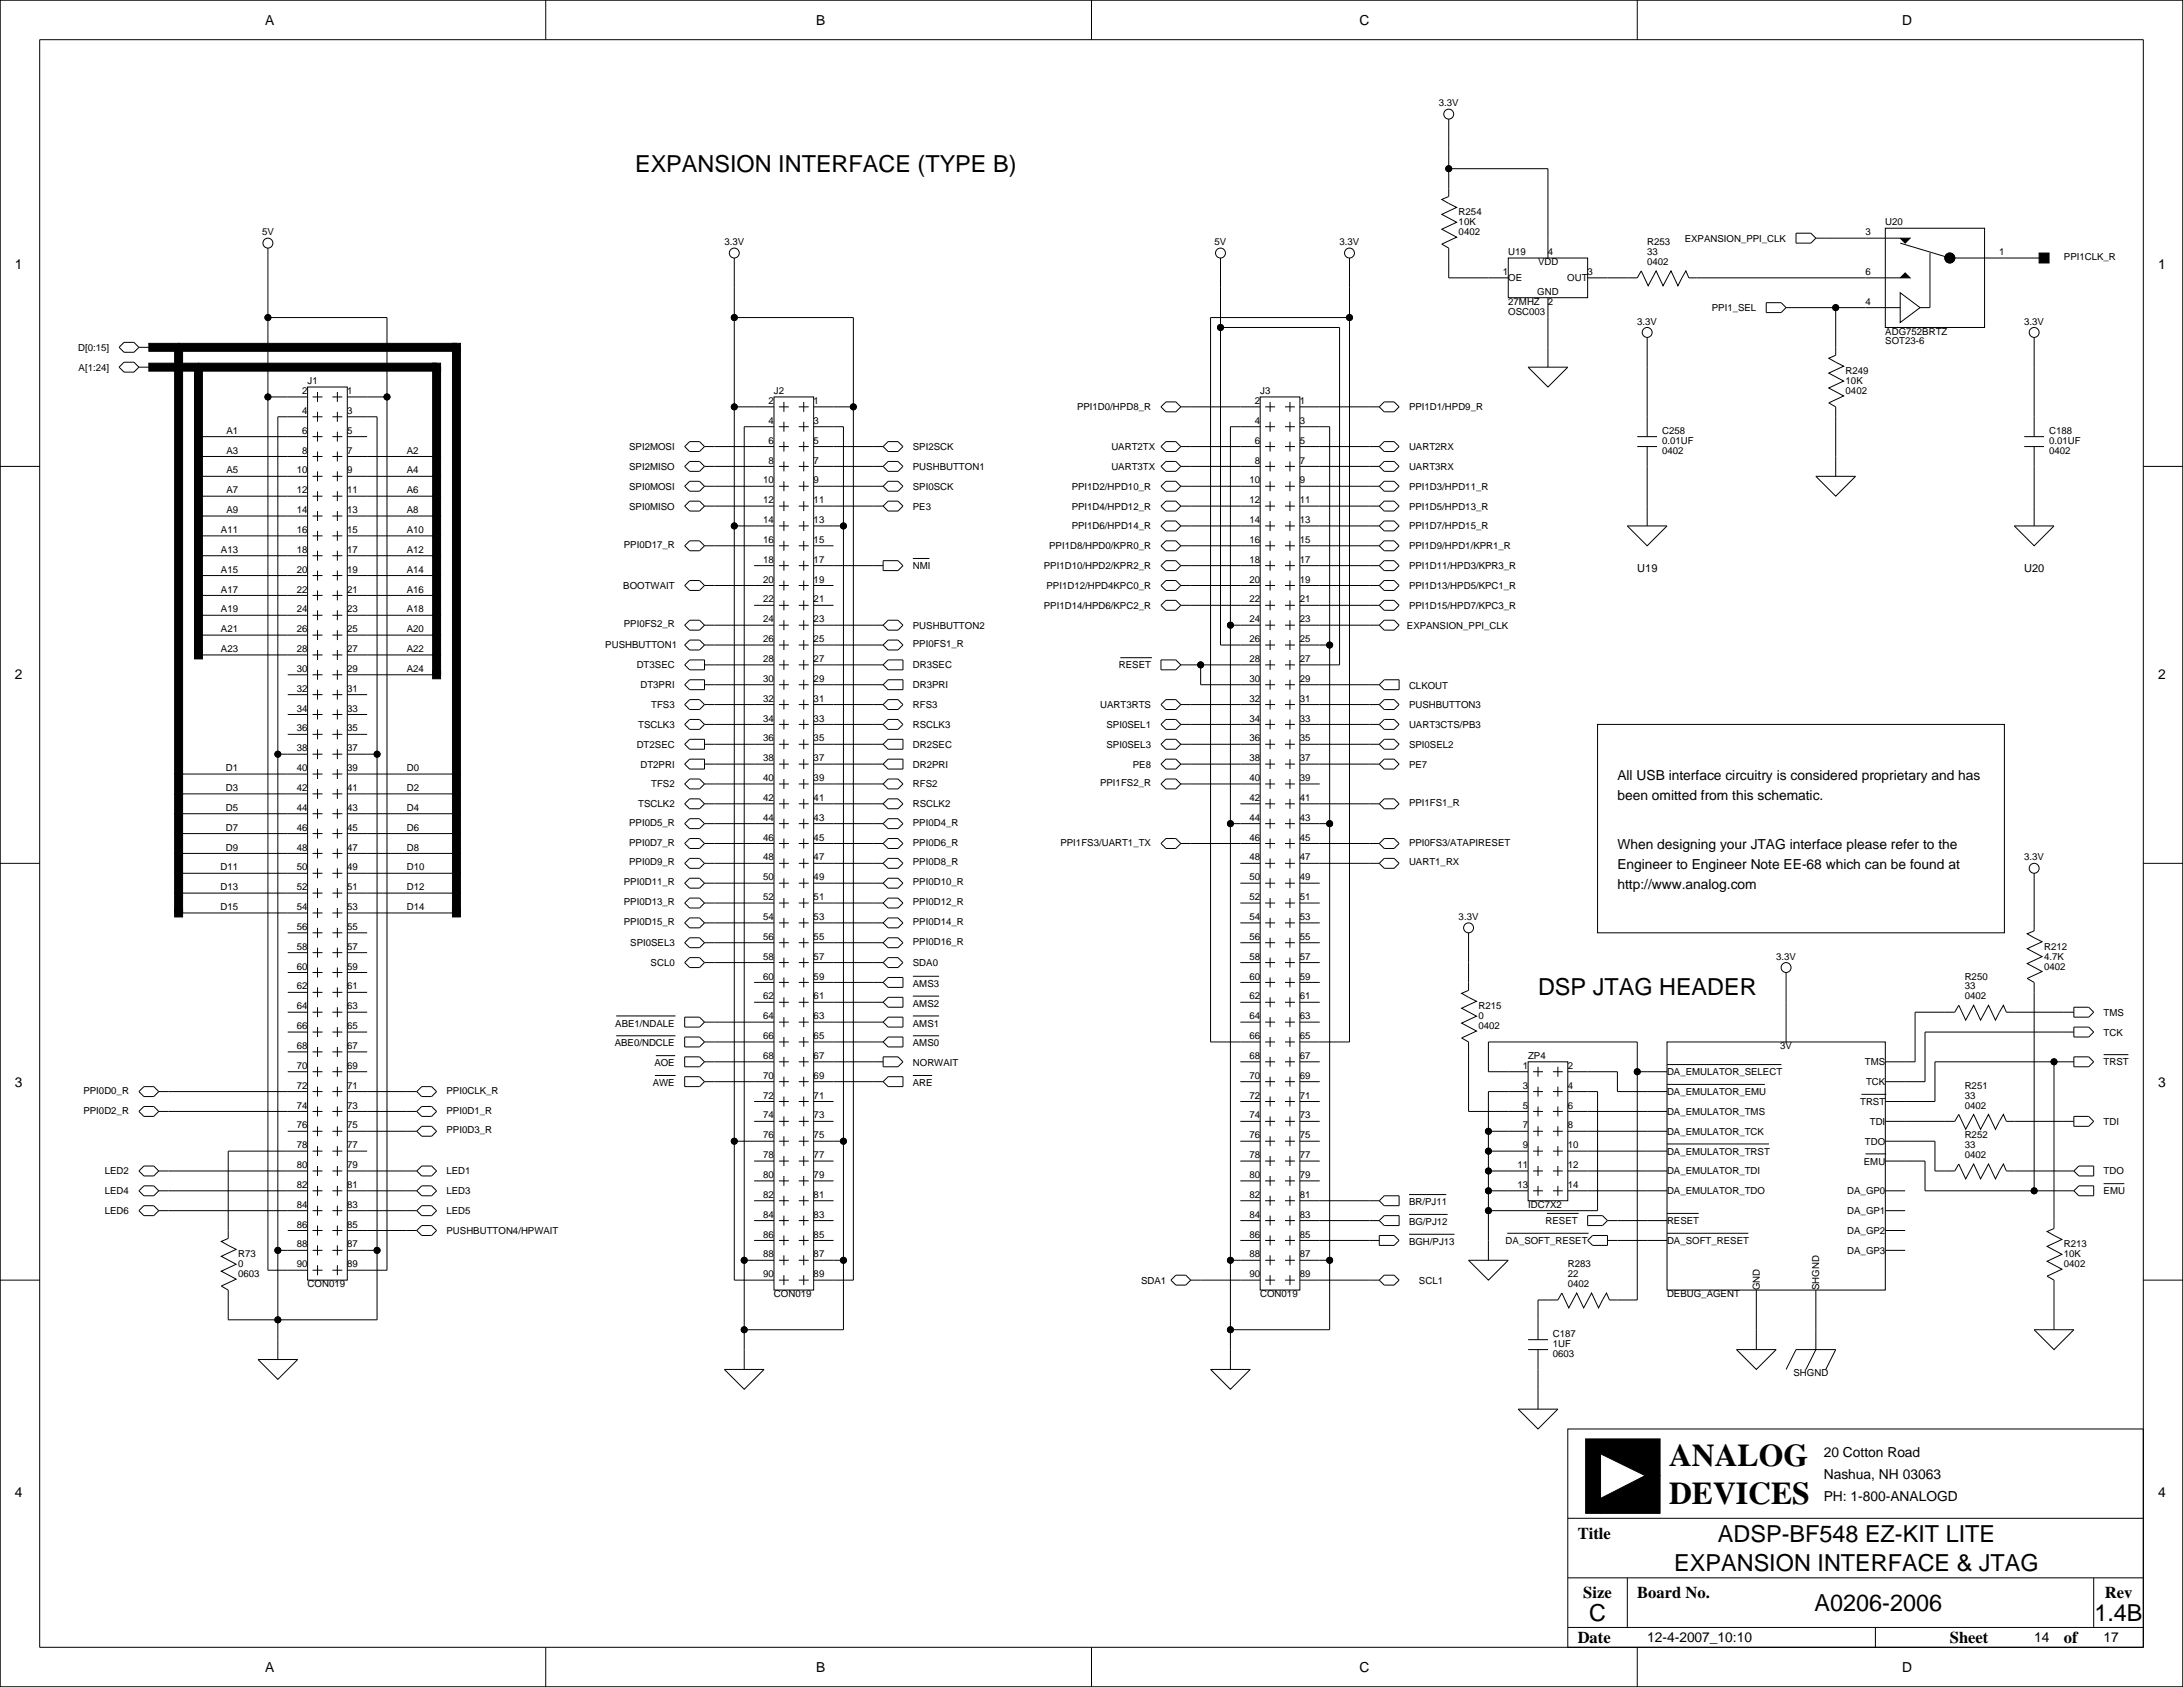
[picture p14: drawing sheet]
<svg xmlns="http://www.w3.org/2000/svg" width="559mm" height="432mm" viewBox="0 0 559 432" stroke-linecap="round" stroke-linejoin="round" font-family="sans-serif">
<defs><g id="words">
<g font-size="8.1">
<text x="427.2" y="375.3">ANALOG</text>
<text x="427.2" y="385">DEVICES</text>
</g>
<g font-size="6">
<text x="162.6" y="43.9">EXPANSION INTERFACE (TYPE B)</text>
<text x="393.7" y="254.8">DSP JTAG HEADER</text>
<text x="439.7" y="394.6">ADSP-BF548 EZ-KIT LITE</text>
<text x="428.6" y="402.2">EXPANSION INTERFACE &amp; JTAG</text>
<text x="464.5" y="412.4">A0206-2006</text>
<text x="406.8" y="414.9">C</text>
<text x="536.1" y="414.9">1.4B</text>
</g>
<g font-size="4.2">
<text x="403.9" y="393.9">Title</text>
<text x="405.3" y="409.1">Size</text>
<text x="419.1" y="409.1">Board No.</text>
<text x="538.8" y="409.1">Rev</text>
<text x="403.9" y="420.5">Date</text>
<text x="499.1" y="420.5">Sheet</text>
<text x="528.3" y="420.5">of</text>
</g>
<g font-size="3.5">
<text x="67.9" y="6.3">A</text>
<text x="208.9" y="6.3">B</text>
<text x="348" y="6.3">C</text>
<text x="486.9" y="6.3">D</text>
<text x="3.8" y="68.8">1</text>
<text x="552.5" y="68.8">1</text>
<text x="3.8" y="173.7">2</text>
<text x="552.5" y="173.7">2</text>
<text x="414" y="199.6">All USB interface circuitry is considered proprietary and has</text>
<text x="414" y="204.7">been omitted from this schematic.</text>
<text x="414" y="217.4">When designing your JTAG interface please refer to the</text>
<text x="414" y="222.5">Engineer to Engineer Note EE-68 which can be found at</text>
<text x="414" y="227.5">http://www.analog.com</text>
<text x="3.8" y="278.3">3</text>
<text x="552.5" y="278.3">3</text>
<text x="466.9" y="372.8">20 Cotton Road</text>
<text x="3.8" y="383.3">4</text>
<text x="466.9" y="378.7">Nashua, NH 03063</text>
<text x="552.5" y="383.3">4</text>
<text x="466.9" y="384.3">PH: 1-800-ANALOGD</text>
<text x="421.6" y="420.4">12-4-2007_10:10</text>
<text x="520.7" y="420.4">14</text>
<text x="538.5" y="420.4">17</text>
<text x="67.9" y="428">A</text>
<text x="208.9" y="428">B</text>
<text x="348" y="428">C</text>
<text x="486.9" y="428">D</text>
</g>
<g font-size="2.8">
<text x="419.1" y="146.5">U19</text>
<text x="518.2" y="146.5">U20</text>
</g>
<g font-size="2.5">
<text x="368.3" y="27.2">3.3V</text>
<text x="373.4" y="57.7">10K</text>
<text x="373.4" y="55.1">R254</text>
<text x="482.6" y="57.7">U20</text>
<text x="67.1" y="60.2">5V</text>
<text x="185.4" y="62.8">3.3V</text>
<text x="310.9" y="62.8">5V</text>
<text x="342.9" y="62.8">3.3V</text>
<text x="373.4" y="60.2">0402</text>
<text x="386.1" y="65.3">U19</text>
<text x="396.2" y="65.3">4</text>
<text x="421.6" y="65.3">33</text>
<text x="421.6" y="62.8">R253</text>
<text x="431.3" y="61.8">EXPANSION_PPI_CLK</text>
<text x="477.5" y="60.2">3</text>
<text x="511.7" y="65.3">1</text>
<text x="384.7" y="70.4">1</text>
<text x="393.7" y="67.8">VDD</text>
<text x="406.4" y="70.4">3</text>
<text x="421.6" y="67.8">0402</text>
<text x="477.5" y="70.4">6</text>
<text x="528.3" y="66.6">PPI1CLK_R</text>
<text x="386.1" y="72">OE</text>
<text x="393.5" y="75.5">GND</text>
<text x="396.2" y="78">2</text>
<text x="401.2" y="72">OUT</text>
<text x="386.1" y="78">27MHZ</text>
<text x="386.1" y="80.5">OSC003</text>
<text x="419.1" y="83.1">3.3V</text>
<text x="438.2" y="79.6">PPI1_SEL</text>
<text x="477.5" y="78">4</text>
<text x="518.2" y="83.1">3.3V</text>
<text x="20" y="89.8">D[0:15]</text>
<text x="482.6" y="85.6">ADG752BRTZ</text>
<text x="482.6" y="88.2">SOT23-6</text>
<text x="20.1" y="94.9">A[1:24]</text>
<text x="472.4" y="95.8">R249</text>
<text x="77.4" y="100.9">2</text>
<text x="78.7" y="98.3">J1</text>
<text x="88.9" y="100.9">1</text>
<text x="198.1" y="100.9">J2</text>
<text x="322.6" y="100.9">J3</text>
<text x="472.4" y="98.3">10K</text>
<text x="472.4" y="100.9">0402</text>
<text x="77.4" y="105.9">4</text>
<text x="88.9" y="105.9">3</text>
<text x="196.7" y="103.4">2</text>
<text x="208.3" y="103.4">1</text>
<text x="275.7" y="105">PPI1D0/HPD8_R</text>
<text x="321.2" y="103.4">2</text>
<text x="332.7" y="103.4">1</text>
<text x="360.7" y="105">PPI1D1/HPD9_R</text>
<text x="57.9" y="111">A1</text>
<text x="77.4" y="111">6</text>
<text x="88.9" y="111">5</text>
<text x="196.7" y="108.5">4</text>
<text x="196.7" y="113.6">6</text>
<text x="208.3" y="108.5">3</text>
<text x="208.3" y="113.6">5</text>
<text x="321.2" y="108.5">4</text>
<text x="321.2" y="113.6">6</text>
<text x="332.7" y="108.5">3</text>
<text x="332.7" y="113.6">5</text>
<text x="425.4" y="113.5">0.01UF</text>
<text x="425.4" y="111">C258</text>
<text x="524.5" y="111">C188</text>
<text x="524.5" y="113.5">0.01UF</text>
<text x="57.9" y="116.1">A3</text>
<text x="77.4" y="116.1">8</text>
<text x="88.9" y="116.1">7</text>
<text x="104.1" y="116.1">A2</text>
<text x="161.1" y="115.2">SPI2MOSI</text>
<text x="196.7" y="118.6">8</text>
<text x="208.3" y="118.6">7</text>
<text x="233.7" y="115.2">SPI2SCK</text>
<text x="284.5" y="115.2">UART2TX</text>
<text x="321.2" y="118.6">8</text>
<text x="332.7" y="118.6">7</text>
<text x="360.7" y="115.2">UART2RX</text>
<text x="425.4" y="116.1">0402</text>
<text x="524.5" y="116.1">0402</text>
<text x="57.9" y="121.2">A5</text>
<text x="76" y="121.2">10</text>
<text x="88.9" y="121.2">9</text>
<text x="104.1" y="121.2">A4</text>
<text x="161.1" y="120.3">SPI2MISO</text>
<text x="161.1" y="125.3">SPI0MOSI</text>
<text x="195.4" y="123.7">10</text>
<text x="208.3" y="123.7">9</text>
<text x="233.7" y="125.3">SPI0SCK</text>
<text x="233.7" y="120.3">PUSHBUTTON1</text>
<text x="274.3" y="125.3">PPI1D2/HPD10_R</text>
<text x="284.5" y="120.3">UART3TX</text>
<text x="319.8" y="123.7">10</text>
<text x="332.7" y="123.7">9</text>
<text x="360.7" y="120.3">UART3RX</text>
<text x="360.7" y="125.3">PPI1D3/HPD11_R</text>
<text x="57.9" y="126.3">A7</text>
<text x="57.9" y="131.3">A9</text>
<text x="76" y="126.3">12</text>
<text x="76" y="131.3">14</text>
<text x="88.9" y="126.3">11</text>
<text x="88.9" y="131.3">13</text>
<text x="104.1" y="131.3">A8</text>
<text x="104.1" y="126.3">A6</text>
<text x="161.1" y="130.4">SPI0MISO</text>
<text x="195.4" y="128.8">12</text>
<text x="208.3" y="128.8">11</text>
<text x="233.7" y="130.4">PE3</text>
<text x="274.3" y="130.4">PPI1D4/HPD12_R</text>
<text x="319.8" y="128.8">12</text>
<text x="332.7" y="128.8">11</text>
<text x="360.7" y="130.4">PPI1D5/HPD13_R</text>
<text x="56.6" y="136.4">A11</text>
<text x="76" y="136.4">16</text>
<text x="88.9" y="136.4">15</text>
<text x="104.1" y="136.4">A10</text>
<text x="195.4" y="133.9">14</text>
<text x="208.3" y="133.9">13</text>
<text x="274.3" y="135.5">PPI1D6/HPD14_R</text>
<text x="319.8" y="133.9">14</text>
<text x="332.7" y="133.9">13</text>
<text x="360.7" y="135.5">PPI1D7/HPD15_R</text>
<text x="56.6" y="141.5">A13</text>
<text x="76" y="141.5">18</text>
<text x="88.9" y="141.5">17</text>
<text x="104.1" y="141.5">A12</text>
<text x="159.7" y="140.2">PPI0D17_R</text>
<text x="195.4" y="139">16</text>
<text x="208.3" y="139">15</text>
<text x="268.6" y="140.6">PPI1D8/HPD0/KPR0_R</text>
<text x="319.8" y="139">16</text>
<text x="332.7" y="139">15</text>
<text x="360.7" y="140.6">PPI1D9/HPD1/KPR1_R</text>
<text x="56.6" y="146.6">A15</text>
<text x="76" y="146.6">20</text>
<text x="88.9" y="146.6">19</text>
<text x="104.1" y="146.6">A14</text>
<text x="195.4" y="144">18</text>
<text x="195.4" y="149.1">20</text>
<text x="208.3" y="144">17</text>
<text x="208.3" y="149.1">19</text>
<text x="233.7" y="145.7">NMI</text>
<text x="267.2" y="145.7">PPI1D10/HPD2/KPR2_R</text>
<text x="319.8" y="144">18</text>
<text x="319.8" y="149.1">20</text>
<text x="332.7" y="144">17</text>
<text x="332.7" y="149.1">19</text>
<text x="360.7" y="145.7">PPI1D11/HPD3/KPR3_R</text>
<text x="56.6" y="151.7">A17</text>
<text x="76" y="151.7">22</text>
<text x="88.9" y="151.7">21</text>
<text x="104.1" y="151.7">A16</text>
<text x="159.5" y="150.7">BOOTWAIT</text>
<text x="195.4" y="154.2">22</text>
<text x="208.3" y="154.2">21</text>
<text x="267.2" y="155.8">PPI1D14/HPD6/KPC2_R</text>
<text x="267.9" y="150.7">PPI1D12/HPD4KPC0_R</text>
<text x="319.8" y="154.2">22</text>
<text x="332.7" y="154.2">21</text>
<text x="360.7" y="150.7">PPI1D13/HPD5/KPC1_R</text>
<text x="360.7" y="155.8">PPI1D15/HPD7/KPC3_R</text>
<text x="56.6" y="161.8">A21</text>
<text x="56.6" y="156.7">A19</text>
<text x="76" y="156.7">24</text>
<text x="76" y="161.8">26</text>
<text x="88.9" y="156.7">23</text>
<text x="88.9" y="161.8">25</text>
<text x="104.1" y="156.7">A18</text>
<text x="104.1" y="161.8">A20</text>
<text x="159.7" y="160.6">PPI0FS2_R</text>
<text x="195.4" y="159.3">24</text>
<text x="208.3" y="159.3">23</text>
<text x="233.7" y="160.9">PUSHBUTTON2</text>
<text x="319.8" y="159.3">24</text>
<text x="332.7" y="159.3">23</text>
<text x="360.1" y="160.9">EXPANSION_PPI_CLK</text>
<text x="56.6" y="166.9">A23</text>
<text x="76" y="166.9">28</text>
<text x="88.9" y="166.9">27</text>
<text x="104.1" y="166.9">A22</text>
<text x="154.9" y="166">PUSHBUTTON1</text>
<text x="195.4" y="164.4">26</text>
<text x="208.3" y="164.4">25</text>
<text x="233.7" y="165.6">PPI0FS1_R</text>
<text x="319.8" y="164.4">26</text>
<text x="332.7" y="164.4">25</text>
<text x="76" y="172">30</text>
<text x="88.9" y="172">29</text>
<text x="104.1" y="172">A24</text>
<text x="163" y="171.1">DT3SEC</text>
<text x="195.4" y="169.4">28</text>
<text x="208.3" y="169.4">27</text>
<text x="233.7" y="171.1">DR3SEC</text>
<text x="286.4" y="171.1">RESET</text>
<text x="319.8" y="169.4">28</text>
<text x="332.7" y="169.4">27</text>
<text x="76" y="177.1">32</text>
<text x="88.9" y="177.1">31</text>
<text x="163.9" y="176.1">DT3PRI</text>
<text x="195.4" y="174.5">30</text>
<text x="195.4" y="179.6">32</text>
<text x="208.3" y="174.5">29</text>
<text x="208.3" y="179.6">31</text>
<text x="233.7" y="176.1">DR3PRI</text>
<text x="319.8" y="174.5">30</text>
<text x="319.8" y="179.6">32</text>
<text x="332.7" y="174.5">29</text>
<text x="332.7" y="179.6">31</text>
<text x="360.7" y="176.4">CLKOUT</text>
<text x="76" y="182.1">34</text>
<text x="88.9" y="182.1">33</text>
<text x="166.7" y="181.2">TFS3</text>
<text x="195.4" y="184.7">34</text>
<text x="208.3" y="184.7">33</text>
<text x="233.7" y="181.2">RFS3</text>
<text x="281.6" y="181.2">UART3RTS</text>
<text x="319.8" y="184.7">34</text>
<text x="332.7" y="184.7">33</text>
<text x="360.7" y="181.2">PUSHBUTTON3</text>
<text x="76" y="187.2">36</text>
<text x="88.9" y="187.2">35</text>
<text x="163" y="191.4">DT2SEC</text>
<text x="163.4" y="186.3">TSCLK3</text>
<text x="195.4" y="189.8">36</text>
<text x="208.3" y="189.8">35</text>
<text x="233.7" y="191.4">DR2SEC</text>
<text x="233.7" y="186.3">RSCLK3</text>
<text x="283.2" y="186.3">SPI0SEL1</text>
<text x="283.2" y="191.4">SPI0SEL3</text>
<text x="319.8" y="189.8">36</text>
<text x="332.7" y="189.8">35</text>
<text x="360.7" y="191.4">SPI0SEL2</text>
<text x="360.7" y="186.3">UART3CTS/PB3</text>
<text x="57.8" y="197.4">D1</text>
<text x="76" y="192.3">38</text>
<text x="76" y="197.4">40</text>
<text x="88.9" y="192.3">37</text>
<text x="88.9" y="197.4">39</text>
<text x="104.1" y="197.4">D0</text>
<text x="163.9" y="196.5">DT2PRI</text>
<text x="195.4" y="194.8">38</text>
<text x="208.3" y="194.8">37</text>
<text x="233.7" y="196.5">DR2PRI</text>
<text x="290" y="196.5">PE8</text>
<text x="319.8" y="194.8">38</text>
<text x="332.7" y="194.8">37</text>
<text x="360.7" y="196.5">PE7</text>
<text x="57.8" y="202.5">D3</text>
<text x="76" y="202.5">42</text>
<text x="88.9" y="202.5">41</text>
<text x="104.1" y="202.5">D2</text>
<text x="166.7" y="201.5">TFS2</text>
<text x="195.4" y="199.9">40</text>
<text x="208.3" y="199.9">39</text>
<text x="233.7" y="201.5">RFS2</text>
<text x="281.6" y="201.2">PPI1FS2_R</text>
<text x="319.8" y="199.9">40</text>
<text x="332.7" y="199.9">39</text>
<text x="57.8" y="207.5">D5</text>
<text x="76" y="207.5">44</text>
<text x="88.9" y="207.5">43</text>
<text x="104.1" y="207.5">D4</text>
<text x="163.4" y="206.6">TSCLK2</text>
<text x="195.4" y="205">42</text>
<text x="208.3" y="205">41</text>
<text x="233.7" y="206.6">RSCLK2</text>
<text x="319.8" y="205">42</text>
<text x="332.7" y="205">41</text>
<text x="360.7" y="206.3">PPI1FS1_R</text>
<text x="57.8" y="212.6">D7</text>
<text x="76" y="212.6">46</text>
<text x="88.9" y="212.6">45</text>
<text x="104.1" y="212.6">D6</text>
<text x="161.1" y="211.4">PPI0D5_R</text>
<text x="195.4" y="210.1">44</text>
<text x="195.4" y="215.2">46</text>
<text x="208.3" y="210.1">43</text>
<text x="208.3" y="215.2">45</text>
<text x="233.7" y="211.4">PPI0D4_R</text>
<text x="319.8" y="210.1">44</text>
<text x="319.8" y="215.2">46</text>
<text x="332.7" y="210.1">43</text>
<text x="332.7" y="215.2">45</text>
<text x="57.8" y="217.7">D9</text>
<text x="76" y="217.7">48</text>
<text x="88.9" y="217.7">47</text>
<text x="104.1" y="217.7">D8</text>
<text x="161.1" y="221.5">PPI0D9_R</text>
<text x="161.1" y="216.4">PPI0D7_R</text>
<text x="195.4" y="220.2">48</text>
<text x="208.3" y="220.2">47</text>
<text x="233.7" y="221.5">PPI0D8_R</text>
<text x="233.7" y="216.4">PPI0D6_R</text>
<text x="271.4" y="216.4">PPI1FS3/UART1_TX</text>
<text x="319.8" y="220.2">48</text>
<text x="332.7" y="220.2">47</text>
<text x="360.7" y="216.4">PPI0FS3/ATAPIRESET</text>
<text x="360.7" y="221.5">UART1_RX</text>
<text x="518.2" y="220.2">3.3V</text>
<text x="56.4" y="222.8">D11</text>
<text x="56.4" y="227.9">D13</text>
<text x="76" y="222.8">50</text>
<text x="76" y="227.9">52</text>
<text x="88.9" y="222.8">49</text>
<text x="88.9" y="227.9">51</text>
<text x="104.1" y="222.8">D10</text>
<text x="104.1" y="227.9">D12</text>
<text x="159.7" y="226.6">PPI0D11_R</text>
<text x="195.4" y="225.3">50</text>
<text x="208.3" y="225.3">49</text>
<text x="233.7" y="226.6">PPI0D10_R</text>
<text x="319.8" y="225.3">50</text>
<text x="332.7" y="225.3">49</text>
<text x="56.4" y="232.9">D15</text>
<text x="76" y="232.9">54</text>
<text x="88.9" y="232.9">53</text>
<text x="104.1" y="232.9">D14</text>
<text x="159.7" y="231.7">PPI0D13_R</text>
<text x="195.4" y="230.4">52</text>
<text x="208.3" y="230.4">51</text>
<text x="233.7" y="231.7">PPI0D12_R</text>
<text x="319.8" y="230.4">52</text>
<text x="332.7" y="230.4">51</text>
<text x="76" y="238">56</text>
<text x="88.9" y="238">55</text>
<text x="159.7" y="236.8">PPI0D15_R</text>
<text x="195.4" y="235.5">54</text>
<text x="208.3" y="235.5">53</text>
<text x="233.7" y="236.8">PPI0D14_R</text>
<text x="319.8" y="235.5">54</text>
<text x="332.7" y="235.5">53</text>
<text x="373.4" y="235.5">3.3V</text>
<text x="76" y="243.1">58</text>
<text x="88.9" y="243.1">57</text>
<text x="161.3" y="242.2">SPI0SEL3</text>
<text x="195.4" y="240.6">56</text>
<text x="195.4" y="245.6">58</text>
<text x="208.3" y="240.6">55</text>
<text x="208.3" y="245.6">57</text>
<text x="233.7" y="241.8">PPI0D16_R</text>
<text x="319.8" y="240.6">56</text>
<text x="319.8" y="245.6">58</text>
<text x="332.7" y="240.6">55</text>
<text x="332.7" y="245.6">57</text>
<text x="454.7" y="245.6">3.3V</text>
<text x="523.2" y="245.6">4.7K</text>
<text x="523.2" y="243.1">R212</text>
<text x="76" y="248.2">60</text>
<text x="88.9" y="248.2">59</text>
<text x="166.5" y="247.3">SCL0</text>
<text x="195.4" y="250.7">60</text>
<text x="208.3" y="250.7">59</text>
<text x="233.7" y="247.3">SDA0</text>
<text x="319.8" y="250.7">60</text>
<text x="332.7" y="250.7">59</text>
<text x="502.9" y="250.7">R250</text>
<text x="523.2" y="248.2">0402</text>
<text x="76" y="253.3">62</text>
<text x="88.9" y="253.3">61</text>
<text x="195.4" y="255.8">62</text>
<text x="208.3" y="255.8">61</text>
<text x="233.7" y="257.7">AMS2</text>
<text x="233.7" y="252.6">AMS3</text>
<text x="319.8" y="255.8">62</text>
<text x="332.7" y="255.8">61</text>
<text x="502.9" y="255.8">0402</text>
<text x="502.9" y="253.3">33</text>
<text x="76" y="258.3">64</text>
<text x="76" y="263.4">66</text>
<text x="88.9" y="258.3">63</text>
<text x="88.9" y="263.4">65</text>
<text x="157.5" y="262.8">ABE1/NDALE</text>
<text x="195.4" y="260.9">64</text>
<text x="208.3" y="260.9">63</text>
<text x="233.7" y="262.8">AMS1</text>
<text x="319.8" y="260.9">64</text>
<text x="332.7" y="260.9">63</text>
<text x="378.5" y="258.3">R215</text>
<text x="378.5" y="260.9">0</text>
<text x="378.5" y="263.4">0402</text>
<text x="538.5" y="260">TMS</text>
<text x="76" y="268.5">68</text>
<text x="88.9" y="268.5">67</text>
<text x="157.4" y="267.8">ABE0/NDCLE</text>
<text x="195.4" y="266">66</text>
<text x="208.3" y="266">65</text>
<text x="233.7" y="267.8">AMS0</text>
<text x="319.8" y="266">66</text>
<text x="332.7" y="266">65</text>
<text x="455.7" y="268.5">3V</text>
<text x="538.5" y="265">TCK</text>
<text x="76" y="273.6">70</text>
<text x="88.9" y="273.6">69</text>
<text x="167.5" y="272.9">AOE</text>
<text x="195.4" y="271">68</text>
<text x="208.3" y="271">67</text>
<text x="233.7" y="272.9">NORWAIT</text>
<text x="319.8" y="271">68</text>
<text x="332.7" y="271">67</text>
<text x="389.8" y="273.6">1</text>
<text x="391.2" y="271">ZP4</text>
<text x="401.3" y="273.6">2</text>
<text x="426.7" y="275.2">DA_EMULATOR_SELECT</text>
<text x="477.4" y="272.7">TMS</text>
<text x="538.5" y="272.7">TRST</text>
<text x="21.4" y="279.9">PPI0D0_R</text>
<text x="76" y="278.7">72</text>
<text x="88.9" y="278.7">71</text>
<text x="114.3" y="279.9">PPI0CLK_R</text>
<text x="167.1" y="278">AWE</text>
<text x="195.4" y="276.1">70</text>
<text x="195.4" y="281.2">72</text>
<text x="208.3" y="276.1">69</text>
<text x="208.3" y="281.2">71</text>
<text x="233.7" y="278">ARE</text>
<text x="319.8" y="276.1">70</text>
<text x="319.8" y="281.2">72</text>
<text x="332.7" y="276.1">69</text>
<text x="332.7" y="281.2">71</text>
<text x="389.8" y="278.7">3</text>
<text x="401.3" y="278.7">4</text>
<text x="426.7" y="280.3">DA_EMULATOR_EMU</text>
<text x="477.7" y="277.7">TCK</text>
<text x="502.9" y="281.2">33</text>
<text x="502.9" y="278.7">R251</text>
<text x="21.4" y="285">PPI0D2_R</text>
<text x="76" y="283.7">74</text>
<text x="88.9" y="283.7">73</text>
<text x="114.3" y="285">PPI0D1_R</text>
<text x="195.4" y="286.3">74</text>
<text x="208.3" y="286.3">73</text>
<text x="319.8" y="286.3">74</text>
<text x="332.7" y="286.3">73</text>
<text x="389.8" y="283.7">5</text>
<text x="401.3" y="283.7">6</text>
<text x="426.7" y="285.4">DA_EMULATOR_TMS</text>
<text x="476.2" y="282.8">TRST</text>
<text x="478.6" y="287.9">TDI</text>
<text x="502.9" y="283.7">0402</text>
<text x="538.5" y="287.9">TDI</text>
<text x="76" y="288.8">76</text>
<text x="76" y="293.9">78</text>
<text x="88.9" y="288.8">75</text>
<text x="88.9" y="293.9">77</text>
<text x="114.3" y="290.1">PPI0D3_R</text>
<text x="195.4" y="291.4">76</text>
<text x="208.3" y="291.4">75</text>
<text x="319.8" y="291.4">76</text>
<text x="332.7" y="291.4">75</text>
<text x="389.8" y="288.8">7</text>
<text x="389.8" y="293.9">9</text>
<text x="401.3" y="288.8">8</text>
<text x="401.3" y="293.9">10</text>
<text x="426.7" y="290.4">DA_EMULATOR_TCK</text>
<text x="477.4" y="293">TDO</text>
<text x="502.9" y="291.4">R252</text>
<text x="502.9" y="293.9">33</text>
<text x="76" y="299">80</text>
<text x="88.9" y="299">79</text>
<text x="195.4" y="296.4">78</text>
<text x="208.3" y="296.4">77</text>
<text x="319.8" y="296.4">78</text>
<text x="332.7" y="296.4">77</text>
<text x="388.4" y="299">11</text>
<text x="401.3" y="299">12</text>
<text x="426.7" y="295.5">DA_EMULATOR_TRST</text>
<text x="477.1" y="298.1">EMU</text>
<text x="502.9" y="296.4">0402</text>
<text x="26.8" y="305.7">LED4</text>
<text x="26.8" y="300.6">LED2</text>
<text x="76" y="304.1">82</text>
<text x="88.9" y="304.1">81</text>
<text x="114.3" y="300.6">LED1</text>
<text x="114.3" y="305.7">LED3</text>
<text x="195.4" y="301.5">80</text>
<text x="208.3" y="301.5">79</text>
<text x="319.8" y="301.5">80</text>
<text x="332.7" y="301.5">79</text>
<text x="388.4" y="304.1">13</text>
<text x="401.3" y="304.1">14</text>
<text x="426.7" y="300.6">DA_EMULATOR_TDI</text>
<text x="426.7" y="305.7">DA_EMULATOR_TDO</text>
<text x="472.9" y="305.7">DA_GP0</text>
<text x="538.5" y="305.7">EMU</text>
<text x="538.5" y="300.6">TDO</text>
<text x="26.8" y="310.8">LED6</text>
<text x="76" y="309.1">84</text>
<text x="88.9" y="309.1">83</text>
<text x="114.3" y="310.8">LED5</text>
<text x="195.4" y="306.6">82</text>
<text x="195.4" y="311.7">84</text>
<text x="208.3" y="306.6">81</text>
<text x="208.3" y="311.7">83</text>
<text x="319.8" y="306.6">82</text>
<text x="319.8" y="311.7">84</text>
<text x="332.7" y="306.6">81</text>
<text x="332.7" y="311.7">83</text>
<text x="360.7" y="308.5">BR/PJ11</text>
<text x="391.2" y="309.1">IDC7X2</text>
<text x="472.9" y="310.8">DA_GP1</text>
<text x="76" y="314.2">86</text>
<text x="88.9" y="314.2">85</text>
<text x="114.3" y="315.8">PUSHBUTTON4/HPWAIT</text>
<text x="195.4" y="316.8">86</text>
<text x="208.3" y="316.8">85</text>
<text x="319.8" y="316.8">86</text>
<text x="332.7" y="316.8">85</text>
<text x="360.7" y="313.6">BG/PJ12</text>
<text x="395.6" y="313.3">RESET</text>
<text x="426.7" y="313.3">RESET</text>
<text x="472.9" y="315.8">DA_GP2</text>
<text x="61" y="321.8">R73</text>
<text x="76" y="319.3">88</text>
<text x="88.9" y="319.3">87</text>
<text x="195.4" y="321.8">88</text>
<text x="208.3" y="321.8">87</text>
<text x="319.8" y="321.8">88</text>
<text x="332.7" y="321.8">87</text>
<text x="360.7" y="318.6">BGH/PJ13</text>
<text x="385.4" y="318.4">DA_SOFT_RESET</text>
<text x="426.7" y="318.4">DA_SOFT_RESET</text>
<text x="472.9" y="320.9">DA_GP3</text>
<text x="528.3" y="319.3">R213</text>
<text x="528.3" y="321.8">10K</text>
<text x="61" y="326.9">0603</text>
<text x="61" y="324.4">0</text>
<text x="76" y="324.4">90</text>
<text x="78.7" y="329.5">CON019</text>
<text x="88.9" y="324.4">89</text>
<text x="195.4" y="326.9">90</text>
<text x="208.3" y="326.9">89</text>
<text x="292.1" y="328.5">SDA1</text>
<text x="319.8" y="326.9">90</text>
<text x="332.7" y="326.9">89</text>
<text x="363.2" y="328.5">SCL1</text>
<text x="401.3" y="326.9">22</text>
<text x="401.3" y="329.5">0402</text>
<text x="401.3" y="324.4">R283</text>
<text x="528.3" y="324.4">0402</text>
<text x="198.1" y="332">CON019</text>
<text x="322.6" y="332">CON019</text>
<text x="426.7" y="332">DEBUG_AGENT</text>
<text x="450.5" y="330.2" transform="rotate(-90 450.5 330.2)">GND</text>
<text x="465.7" y="330.2" transform="rotate(-90 465.7 330.2)">SHGND</text>
<text x="397.5" y="342.2">C187</text>
<text x="397.5" y="344.7">1UF</text>
<text x="397.5" y="347.2">0603</text>
<text x="459.1" y="352.3">SHGND</text>
</g>
</g></defs>
<g fill="none" stroke="#000" stroke-width=".26">
<path d="M0 0h558.8v431.8h-558.8zM10.2 10.2h538.4v411.4h-538.4zM139.7 0v10.2M279.4 0v10.2M419.1 0v10.2M370.8 30.5v19.8l-1.7 .8 3.8 2-3.8 1.8 3.8 2-3.8 1.8 3.8 2-3.8 1.8 1.7 1v7.6h15.3M370.8 43.2h25.4v22.8M459.7 59.7h3.8l1.3 1.3-1.3 1.2h-3.8zM482.6 58.4h25.4v25.4h-25.4zM68.6 63.5v261.6h10.1M188 66v261.7h10.1M312.4 66v99.1h10.2"/>
<path d="M345.4 66v200.7h-12.7M386.1 66h20.3v10.2h-20.3zM396.2 76.2v17.8M406.4 71.1h12.7l1-1.8 1.8 3.9 2-3.9 1.8 3.9 2-3.9 1.8 3.9 2-3.9 .8 1.8h54.1M452.1 77.5h3.8l1.3 1.2-1.3 1.3h-3.8zM457.2 78.7h29.2M464.8 61h21.6M469.9 78.7v12.2l-1.8 .8 3.8 2-3.8 1.8 3.8 2-3.8 1.8 3.8 2-3.8 1.8 1.8 1v17.8M486.4 74.9l5.1 3.8-5.1 3.9zM486.4 62.2l12.7 3.8h24.1M490.2 63.5h.1M494 64.8v13.9h-2.5"/>
<path d="M30.5 88.9l1.2-1.3h2.6l1.3 1.3-1.3 1.3h-2.6zM31.7 92.7h2.6l1.3 1.3-1.3 1.2h-2.6l-1.2-1.2zM35.6 94h2.5M35.6 88.9h2.5M68.6 81.3h30.5v243.8h-10.2M78.7 99.1h10.2v228.6h-10.2zM188 81.3h30.4v246.4h-10.1M312.4 83.8h30.5v86.4h-10.2M345.4 81.3h-35.5v185.4h12.7M391.2 94h10.1l-5.1 5.1zM421.6 86.4v25.4M520.7 86.4v25.4"/>
<path d="M0 119.4h10.2M50.8 111.8h27.9M50.8 116.8h27.9M68.6 101.6h10.1M78.7 106.7h-7.6v241.3M80 111.8h2.5M80 106.7h2.5M80 101.6h2.5M80 116.8h2.5M81.3 100.3v2.6M81.3 105.4v2.5M81.3 110.5v2.5"/>
<path d="M81.3 115.6v2.5M85.1 111.8h2.5M85.1 106.7h2.5M85.1 101.6h2.5M85.1 116.8h2.5M86.4 100.3v2.6M86.4 105.4v2.5M86.4 110.5v2.5M86.4 115.6v2.5M88.9 106.7h7.6v231.1h-38.1v-7.6l-1.8-1 3.9-1.8-3.9-2 3.9-1.8-3.9-2 3.9-1.8-3.9-2 1.8-.8v-22.4h20.3M88.9 111.8h5.1M88.9 101.6h10.2"/>
<path d="M88.9 116.8h22.9M175.3 114.3l1.2-1.3h2.6l1.2 1.3-1.2 1.3h-2.6zM176.5 118.1h2.6l1.2 1.3-1.2 1.2h-2.6l-1.2-1.2zM180.3 114.3h17.8M180.3 119.4h17.8M188 104.1h10.1M198.1 101.6h10.2v228.6h-10.2zM198.1 109.2h-7.6v241.3M199.4 114.3h2.5M199.4 104.1h2.5M199.4 119.4h2.5M199.4 109.2h2.5"/>
<path d="M200.7 102.9v2.5M200.7 107.9v2.6M200.7 113v2.6M200.7 118.1v2.5M204.5 114.3h2.5M204.5 104.1h2.5M204.5 119.4h2.5M204.5 109.2h2.5M205.7 102.9v2.5M205.7 107.9v2.6M205.7 113v2.6M205.7 118.1v2.5"/>
<path d="M208.3 114.3h17.8M208.3 104.1h10.1M208.3 119.4h17.8M208.3 109.2h7.6v231.2h-25.4M226.1 114.3l1.2-1.3h2.6l1.2 1.3-1.2 1.3h-2.6zM226.1 119.4l1.2-1.3h2.6l1.2 1.3-1.2 1.2h-2.6zM297.2 114.3l1.2-1.3h2.6l1.3 1.3-1.3 1.3h-2.6zM298.4 118.1h2.6l1.3 1.3-1.3 1.2h-2.6l-1.2-1.2zM298.4 102.9h2.6l1.3 1.2-1.3 1.3h-2.6l-1.2-1.3zM302.3 114.3h20.3M302.3 104.1h20.3M302.3 119.4h20.3"/>
<path d="M322.6 101.6h10.1v228.6h-10.1zM322.6 109.2h-7.6v241.3M323.8 114.3h2.6M323.8 104.1h2.6M323.8 119.4h2.6M323.8 109.2h2.6M325.1 102.9v2.5M325.1 107.9v2.6M325.1 113v2.6M325.1 118.1v2.5M328.9 114.3h2.6M328.9 104.1h2.6"/>
<path d="M328.9 119.4h2.6M328.9 109.2h2.6M330.2 102.9v2.5M330.2 107.9v2.6M330.2 113v2.6M330.2 118.1v2.5M332.7 114.3h20.4M332.7 104.1h20.4M332.7 119.4h20.4M332.7 109.2h7.7v231.2h-25.4M353.1 104.1l1.2-1.2h2.6l1.2 1.2-1.2 1.3h-2.6zM353.1 114.3l1.2-1.3h2.6l1.2 1.3-1.2 1.3h-2.6z"/>
<path d="M353.1 119.4l1.2-1.3h2.6l1.2 1.3-1.2 1.2h-2.6zM419.1 114.3h5.1M419.1 111.8h5.1M421.6 114.3v20.3M518.2 114.3h5M518.2 111.8h5M520.7 114.3v20.3M548.6 119.4h10.2M50.8 121.9h27.9M50.8 127h27.9M50.8 132.1h27.9M50.8 137.2h27.9"/>
<path d="M80 121.9h2.5M80 127h2.5M80 132.1h2.5M80 137.2h2.5M81.3 120.6v2.6M81.3 125.7v2.6M81.3 130.8v2.5M81.3 135.9v2.5M85.1 121.9h2.5M85.1 127h2.5M85.1 132.1h2.5M85.1 137.2h2.5"/>
<path d="M86.4 120.6v2.6M86.4 125.7v2.6M86.4 130.8v2.5M86.4 135.9v2.5M88.9 121.9h22.9M88.9 127h22.9M88.9 132.1h22.9M88.9 137.2h22.9M175.3 139.7l1.2-1.3h2.6l1.2 1.3-1.2 1.3h-2.6zM175.3 124.5l1.2-1.3h2.6l1.2 1.3-1.2 1.2h-2.6zM176.5 128.3h2.6l1.2 1.2-1.2 1.3h-2.6l-1.2-1.3zM180.3 139.7h17.8"/>
<path d="M180.3 129.5h17.8M180.3 124.5h17.8M188 134.6h10.1M199.4 139.7h2.5M199.4 134.6h2.5M199.4 129.5h2.5M199.4 124.5h2.5M200.7 123.2v2.5M200.7 128.3v2.5M200.7 133.3v2.6M200.7 138.4v2.6M204.5 139.7h2.5"/>
<path d="M204.5 134.6h2.5M204.5 129.5h2.5M204.5 124.5h2.5M205.7 123.2v2.5M205.7 128.3v2.5M205.7 133.3v2.6M205.7 138.4v2.6M208.3 139.7h5.1M208.3 134.6h7.6M208.3 129.5h17.8M208.3 124.5h17.8M226.1 129.5l1.2-1.2h2.6l1.2 1.2-1.2 1.3h-2.6z"/>
<path d="M226.1 124.5l1.2-1.3h2.6l1.2 1.3-1.2 1.2h-2.6zM297.2 139.7l1.2-1.3h2.6l1.3 1.3-1.3 1.3h-2.6zM297.2 134.6l1.2-1.3h2.6l1.3 1.3-1.3 1.3h-2.6zM297.2 124.5l1.2-1.3h2.6l1.3 1.3-1.3 1.2h-2.6zM298.4 128.3h2.6l1.3 1.2-1.3 1.3h-2.6l-1.2-1.3zM302.3 139.7h20.3M302.3 134.6h20.3M302.3 129.5h20.3M302.3 124.5h20.3M323.8 139.7h2.6M323.8 134.6h2.6M323.8 129.5h2.6"/>
<path d="M323.8 124.5h2.6M325.1 123.2v2.5M325.1 128.3v2.5M325.1 133.3v2.6M325.1 138.4v2.6M328.9 139.7h2.6M328.9 134.6h2.6M328.9 129.5h2.6M328.9 124.5h2.6M330.2 123.2v2.5M330.2 128.3v2.5M330.2 133.3v2.6"/>
<path d="M330.2 138.4v2.6M332.7 139.7h20.4M332.7 134.6h20.4M332.7 129.5h20.4M332.7 124.5h20.4M353.1 139.7l1.2-1.3h2.6l1.2 1.3-1.2 1.3h-2.6zM353.1 134.6l1.2-1.3h2.6l1.2 1.3-1.2 1.3h-2.6zM353.1 129.5l1.2-1.2h2.6l1.2 1.2-1.2 1.3h-2.6zM353.1 124.5l1.2-1.3h2.6l1.2 1.3-1.2 1.2h-2.6zM416.6 134.6h10.1l-5.1 5.1zM464.8 121.9h10.2l-5.1 5.1zM515.6 134.6h10.2l-5.1 5.1z"/>
<path d="M50.8 142.2h27.9M50.8 147.3h27.9M50.8 152.4h27.9M50.8 157.5h27.9M80 142.2h2.5M80 147.3h2.5M80 152.4h2.5M80 157.5h2.5M81.3 141v2.5M81.3 146v2.6M81.3 151.1v2.6M81.3 156.2v2.6"/>
<path d="M85.1 142.2h2.5M85.1 147.3h2.5M85.1 152.4h2.5M85.1 157.5h2.5M86.4 141v2.5M86.4 146v2.6M86.4 151.1v2.6M86.4 156.2v2.6M88.9 142.2h22.9M88.9 147.3h22.9M88.9 152.4h22.9M88.9 157.5h22.9"/>
<path d="M175.3 149.9l1.2-1.3h2.6l1.2 1.3-1.2 1.2h-2.6zM180.3 149.9h17.8M193 154.9h5.1M193 144.8h5.1M199.4 154.9h2.5M199.4 149.9h2.5M199.4 144.8h2.5M200.7 143.5v2.5M200.7 148.6v2.5M200.7 153.7v2.5M200.7 158.8v2.5M204.5 154.9h2.5"/>
<path d="M204.5 149.9h2.5M204.5 144.8h2.5M205.7 143.5v2.5M205.7 148.6v2.5M205.7 153.7v2.5M205.7 158.8v2.5M208.3 154.9h5.1M208.3 149.9h5.1M208.3 144.8h17.8M226.1 143.5h3.8l1.2 1.3-1.2 1.2h-3.8zM233.7 142.9h4.2M297.2 149.9l1.2-1.3h2.6l1.3 1.3-1.3 1.2h-2.6z"/>
<path d="M298.4 153.7h2.6l1.3 1.2-1.3 1.3h-2.6l-1.2-1.3zM298.4 143.5h2.6l1.3 1.3-1.3 1.2h-2.6l-1.2-1.2zM302.3 154.9h20.3M302.3 149.9h20.3M302.3 144.8h20.3M323.8 154.9h2.6M323.8 149.9h2.6M323.8 144.8h2.6M325.1 143.5v2.5M325.1 148.6v2.5M325.1 153.7v2.5M325.1 158.8v2.5"/>
<path d="M328.9 154.9h2.6M328.9 149.9h2.6M328.9 144.8h2.6M330.2 143.5v2.5M330.2 148.6v2.5M330.2 153.7v2.5M330.2 158.8v2.5M332.7 154.9h20.4M332.7 149.9h20.4M332.7 144.8h20.4M353.1 154.9l1.2-1.2h2.6l1.2 1.2-1.2 1.3h-2.6zM353.1 144.8l1.2-1.3h2.6l1.2 1.3-1.2 1.2h-2.6z"/>
<path d="M353.1 149.9l1.2-1.3h2.6l1.2 1.3-1.2 1.2h-2.6zM50.8 162.6h27.9M50.8 167.6h27.9M73.7 172.7h5M73.7 177.8h5M80 162.6h2.5M80 167.6h2.5M80 172.7h2.5M80 177.8h2.5M81.3 161.3v2.5M81.3 166.4v2.5M81.3 171.4v2.6"/>
<path d="M81.3 176.5v2.6M85.1 162.6h2.5M85.1 167.6h2.5M85.1 172.7h2.5M85.1 177.8h2.5M86.4 161.3v2.5M86.4 166.4v2.5M86.4 171.4v2.6M86.4 176.5v2.6M88.9 162.6h22.9M88.9 167.6h22.9M88.9 172.7h22.9"/>
<path d="M88.9 177.8h5.1M175.3 160l1.2-1.2h2.6l1.2 1.2-1.2 1.3h-2.6zM175.3 175.3l1.2-1.3h3.8v2.5h-3.8zM175.3 165.1l1.2-1.3h2.6l1.2 1.3-1.2 1.3h-2.6zM176.5 179.1h2.6l1.2 1.2-1.2 1.3h-2.6l-1.2-1.3zM176.5 168.9h3.8v2.5h-3.8l-1.2-1.2zM180.3 170.2h17.8M180.3 175.3h17.8M180.3 165.1h17.8M180.3 160h17.8M199.4 170.2h2.5M199.4 175.3h2.5"/>
<path d="M199.4 165.1h2.5M199.4 160h2.5M200.7 163.8v2.6M200.7 168.9v2.5M200.7 174v2.5M200.7 179.1v2.5M204.5 170.2h2.5M204.5 175.3h2.5M204.5 165.1h2.5M204.5 160h2.5M205.7 163.8v2.6M205.7 168.9v2.5"/>
<path d="M205.7 174v2.5M205.7 179.1v2.5M208.3 170.2h17.8M208.3 175.3h17.8M208.3 165.1h17.8M208.3 160h17.8M226.1 165.1l1.2-1.3h2.6l1.2 1.3-1.2 1.3h-2.6zM226.1 175.3l1.2-1.3h3.8v2.5h-3.8zM226.1 160l1.2-1.2h2.6l1.2 1.2-1.2 1.3h-2.6zM227.3 168.9h3.8v2.5h-3.8l-1.2-1.2zM286.8 168.3h8.1M297.2 168.9h3.8l1.3 1.3-1.3 1.2h-3.8z"/>
<path d="M298.4 179.1h2.6l1.3 1.2-1.3 1.3h-2.6l-1.2-1.3zM302.3 170.2h20.3M307.3 170.2v5.1h15.3M315 160h7.6M323.8 170.2h2.6M323.8 175.3h2.6M323.8 165.1h2.6M323.8 160h2.6M325.1 163.8v2.6M325.1 168.9v2.5M325.1 174v2.5M325.1 179.1v2.5"/>
<path d="M328.9 170.2h2.6M328.9 175.3h2.6M328.9 165.1h2.6M328.9 160h2.6M330.2 163.8v2.6M330.2 168.9v2.5M330.2 174v2.5M330.2 179.1v2.5M332.7 175.3h20.4M332.7 165.1h7.7M332.7 160h20.4M353.1 160l1.2-1.2h2.6l1.2 1.2-1.2 1.3h-2.6z"/>
<path d="M353.1 175.3l1.2-1.3h3.8v2.5h-3.8zM45.7 198.1h33M71.1 193h7.6M73.7 182.9h5M73.7 188h5M80 193h2.5M80 198.1h2.5M80 182.9h2.5M80 188h2.5M81.3 181.6v2.5M81.3 186.7v2.5M81.3 191.8v2.5"/>
<path d="M81.3 196.8v2.6M85.1 193h2.5M85.1 198.1h2.5M85.1 182.9h2.5M85.1 188h2.5M86.4 181.6v2.5M86.4 186.7v2.5M86.4 191.8v2.5M86.4 196.8v2.6M88.9 193h7.6M88.9 198.1h27.9M88.9 182.9h5.1"/>
<path d="M88.9 188h5.1M175.3 190.5l1.2-1.3h3.8v2.6h-3.8zM175.3 185.4l1.2-1.3h2.6l1.2 1.3-1.2 1.3h-2.6zM176.5 194.3h3.8v2.5h-3.8l-1.2-1.2zM180.3 190.5h17.8M180.3 180.3h17.8M180.3 185.4h17.8M180.3 195.6h17.8M199.4 190.5h2.5M199.4 180.3h2.5M199.4 185.4h2.5M199.4 195.6h2.5"/>
<path d="M200.7 184.1v2.6M200.7 189.2v2.6M200.7 194.3v2.5M200.7 199.4v2.5M204.5 190.5h2.5M204.5 180.3h2.5M204.5 185.4h2.5M204.5 195.6h2.5M205.7 184.1v2.6M205.7 189.2v2.6M205.7 194.3v2.5M205.7 199.4v2.5"/>
<path d="M208.3 190.5h17.8M208.3 180.3h17.8M208.3 185.4h17.8M208.3 195.6h17.8M226.1 180.3l1.2-1.2h2.6l1.2 1.2-1.2 1.3h-2.6zM226.1 185.4l1.2-1.3h2.6l1.2 1.3-1.2 1.3h-2.6zM226.1 190.5l1.2-1.3h3.8v2.6h-3.8zM226.1 195.6l1.2-1.3h3.8v2.5h-3.8zM297.2 190.5l1.2-1.3h2.6l1.3 1.3-1.3 1.3h-2.6zM297.2 185.4l1.2-1.3h2.6l1.3 1.3-1.3 1.3h-2.6zM298.4 194.3h2.6l1.3 1.3-1.3 1.2h-2.6l-1.2-1.2zM302.3 190.5h20.3"/>
<path d="M302.3 180.3h20.3M302.3 185.4h20.3M302.3 195.6h20.3M323.8 190.5h2.6M323.8 180.3h2.6M323.8 185.4h2.6M323.8 195.6h2.6M325.1 184.1v2.6M325.1 189.2v2.6M325.1 194.3v2.5M325.1 199.4v2.5M328.9 190.5h2.6"/>
<path d="M328.9 180.3h2.6M328.9 185.4h2.6M328.9 195.6h2.6M330.2 184.1v2.6M330.2 189.2v2.6M330.2 194.3v2.5M330.2 199.4v2.5M332.7 190.5h20.4M332.7 180.3h20.4M332.7 185.4h20.4M332.7 195.6h20.4M353.1 185.4l1.2-1.3h2.6l1.2 1.3-1.2 1.3h-2.6z"/>
<path d="M353.1 190.5l1.2-1.3h2.6l1.2 1.3-1.2 1.3h-2.6zM353.1 180.3l1.2-1.2h2.6l1.2 1.2-1.2 1.3h-2.6zM354.3 194.3h2.6l1.2 1.3-1.2 1.2h-2.6l-1.2-1.2zM408.9 185.4h104.2v53.4h-104.2zM45.7 218.4h33M45.7 213.4h33M45.7 208.3h33M45.7 203.2h33M80 218.4h2.5M80 213.4h2.5M80 208.3h2.5M80 203.2h2.5"/>
<path d="M81.3 201.9v2.6M81.3 207v2.5M81.3 212.1v2.5M81.3 217.2v2.5M85.1 218.4h2.5M85.1 213.4h2.5M85.1 208.3h2.5M85.1 203.2h2.5M86.4 201.9v2.6M86.4 207v2.5M86.4 212.1v2.5M86.4 217.2v2.5"/>
<path d="M88.9 218.4h27.9M88.9 213.4h27.9M88.9 208.3h27.9M88.9 203.2h27.9M175.3 215.9l1.2-1.3h2.6l1.2 1.3-1.2 1.3h-2.6zM175.3 210.8l1.2-1.3h2.6l1.2 1.3-1.2 1.3h-2.6zM175.3 200.7l1.2-1.3h2.6l1.2 1.3-1.2 1.2h-2.6zM176.5 219.7h2.6l1.2 1.3-1.2 1.2h-2.6l-1.2-1.2zM176.5 204.5h2.6l1.2 1.2-1.2 1.3h-2.6l-1.2-1.3zM180.3 215.9h17.8M180.3 200.7h17.8M180.3 205.7h17.8"/>
<path d="M180.3 210.8h17.8M199.4 215.9h2.5M199.4 200.7h2.5M199.4 205.7h2.5M199.4 210.8h2.5M200.7 204.5v2.5M200.7 209.5v2.6M200.7 214.6v2.6M200.7 219.7v2.5M204.5 215.9h2.5M204.5 200.7h2.5M204.5 205.7h2.5"/>
<path d="M204.5 210.8h2.5M205.7 204.5v2.5M205.7 209.5v2.6M205.7 214.6v2.6M205.7 219.7v2.5M208.3 215.9h17.8M208.3 200.7h17.8M208.3 205.7h17.8M208.3 210.8h17.8M226.1 215.9l1.2-1.3h2.6l1.2 1.3-1.2 1.3h-2.6zM226.1 210.8l1.2-1.3h2.6l1.2 1.3-1.2 1.3h-2.6zM226.1 205.7l1.2-1.2h2.6l1.2 1.2-1.2 1.3h-2.6z"/>
<path d="M226.1 200.7l1.2-1.3h2.6l1.2 1.3-1.2 1.2h-2.6zM297.2 215.9l1.2-1.3h2.6l1.3 1.3-1.3 1.3h-2.6zM297.2 200.7l1.2-1.3h2.6l1.3 1.3-1.3 1.2h-2.6zM302.3 215.9h20.3M302.3 200.7h20.3M315 210.8h7.6M317.5 205.7h5.1M323.8 215.9h2.6M323.8 200.7h2.6M323.8 205.7h2.6M323.8 210.8h2.6M325.1 204.5v2.5"/>
<path d="M325.1 209.5v2.6M325.1 214.6v2.6M325.1 219.7v2.5M328.9 215.9h2.6M328.9 200.7h2.6M328.9 205.7h2.6M328.9 210.8h2.6M330.2 204.5v2.5M330.2 209.5v2.6M330.2 214.6v2.6M330.2 219.7v2.5M332.7 215.9h20.4"/>
<path d="M332.7 200.7h5.1M332.7 205.7h20.4M332.7 210.8h7.7M353.1 215.9l1.2-1.3h2.6l1.2 1.3-1.2 1.3h-2.6zM353.1 205.7l1.2-1.2h2.6l1.2 1.2-1.2 1.3h-2.6zM0 221h10.2M45.7 228.6h33M45.7 223.5h33M45.7 233.7h33M73.7 238.8h5M80 228.6h2.5M80 223.5h2.5"/>
<path d="M80 233.7h2.5M80 238.8h2.5M81.3 222.2v2.6M81.3 227.3v2.6M81.3 232.4v2.5M81.3 237.5v2.5M85.1 228.6h2.5M85.1 223.5h2.5M85.1 233.7h2.5M85.1 238.8h2.5M86.4 222.2v2.6M86.4 227.3v2.6"/>
<path d="M86.4 232.4v2.5M86.4 237.5v2.5M88.9 228.6h27.9M88.9 223.5h27.9M88.9 233.7h27.9M88.9 238.8h5.1M175.3 226.1l1.2-1.3h2.6l1.2 1.3-1.2 1.2h-2.6zM175.3 236.2l1.2-1.3h2.6l1.2 1.3-1.2 1.3h-2.6zM176.5 229.9h2.6l1.2 1.2-1.2 1.3h-2.6l-1.2-1.3zM180.3 221h17.8M180.3 236.2h17.8M180.3 231.1h17.8"/>
<path d="M180.3 226.1h17.8M199.4 221h2.5M199.4 236.2h2.5M199.4 231.1h2.5M199.4 226.1h2.5M200.7 224.8v2.5M200.7 229.9v2.5M200.7 234.9v2.6M204.5 221h2.5M204.5 236.2h2.5M204.5 231.1h2.5M204.5 226.1h2.5"/>
<path d="M205.7 224.8v2.5M205.7 229.9v2.5M205.7 234.9v2.6M208.3 221h17.8M208.3 236.2h17.8M208.3 231.1h17.8M208.3 226.1h17.8M226.1 236.2l1.2-1.3h2.6l1.2 1.3-1.2 1.3h-2.6zM226.1 231.1l1.2-1.2h2.6l1.2 1.2-1.2 1.3h-2.6zM226.1 226.1l1.2-1.3h2.6l1.2 1.3-1.2 1.2h-2.6zM226.1 221l1.2-1.3h2.6l1.2 1.3-1.2 1.2h-2.6zM317.5 221h5.1"/>
<path d="M317.5 236.2h5.1M317.5 231.1h5.1M317.5 226.1h5.1M323.8 221h2.6M323.8 236.2h2.6M323.8 231.1h2.6M323.8 226.1h2.6M325.1 224.8v2.5M325.1 229.9v2.5M325.1 234.9v2.6M328.9 221h2.6M328.9 236.2h2.6"/>
<path d="M328.9 231.1h2.6M328.9 226.1h2.6M330.2 224.8v2.5M330.2 229.9v2.5M330.2 234.9v2.6M332.7 221h20.4M332.7 236.2h5.1M332.7 231.1h5.1M332.7 226.1h5.1M353.1 221l1.2-1.3h2.6l1.2 1.3-1.2 1.2h-2.6zM375.9 238.8v14.7l-1.8 .8 3.9 2-3.9 1.8 3.9 2-3.9 1.8 3.9 2-3.9 1.8 1.8 1v17.8h15.3M520.7 223.5v14.8l-1.8 .7 3.8 2-3.8 1.8 3.8 2.1-3.8 1.7 3.8 2.1-3.8 1.7 1.8 1.1v53.3"/>
<path d="M548.6 221h10.2M73.7 243.8h5M73.7 248.9h5M73.7 254h5M73.7 259.1h5M80 243.8h2.5M80 248.9h2.5M80 254h2.5M80 259.1h2.5M81.3 242.6v2.5M81.3 247.6v2.6M81.3 252.7v2.6"/>
<path d="M81.3 257.8v2.5M85.1 243.8h2.5M85.1 248.9h2.5M85.1 254h2.5M85.1 259.1h2.5M86.4 242.6v2.5M86.4 247.6v2.6M86.4 252.7v2.6M86.4 257.8v2.5M88.9 243.8h5.1M88.9 248.9h5.1M88.9 254h5.1"/>
<path d="M88.9 259.1h5.1M175.3 241.3l1.2-1.3h2.6l1.2 1.3-1.2 1.3h-2.6zM176.5 245.1h2.6l1.2 1.3-1.2 1.2h-2.6l-1.2-1.2zM180.3 241.3h17.8M180.3 246.4h17.8M193 256.5h5.1M193 251.5h5.1M199.4 241.3h2.5M199.4 256.5h2.5M199.4 251.5h2.5M199.4 246.4h2.5M200.7 240v2.6"/>
<path d="M200.7 245.1v2.5M200.7 250.2v2.5M200.7 255.3v2.5M204.5 241.3h2.5M204.5 256.5h2.5M204.5 251.5h2.5M204.5 246.4h2.5M205.7 240v2.6M205.7 245.1v2.5M205.7 250.2v2.5M205.7 255.3v2.5M208.3 241.3h17.8"/>
<path d="M208.3 256.5h17.8M208.3 251.5h17.8M208.3 246.4h17.8M226.1 241.3l1.2-1.3h2.6l1.2 1.3-1.2 1.3h-2.6zM226.1 251.5l1.2-1.3h3.8v2.5h-3.8zM226.1 256.5l1.2-1.2h3.8v2.5h-3.8zM227.3 245.1h2.6l1.2 1.3-1.2 1.2h-2.6l-1.2-1.2zM233.7 255h6.7M233.7 249.9h6.7M317.5 241.3h5.1M317.5 256.5h5.1M317.5 251.5h5.1"/>
<path d="M317.5 246.4h5.1M323.8 241.3h2.6M323.8 256.5h2.6M323.8 251.5h2.6M323.8 246.4h2.6M325.1 240v2.6M325.1 245.1v2.5M325.1 250.2v2.5M325.1 255.3v2.5M328.9 241.3h2.6M328.9 256.5h2.6M328.9 251.5h2.6"/>
<path d="M328.9 246.4h2.6M330.2 240v2.6M330.2 245.1v2.5M330.2 250.2v2.5M330.2 255.3v2.5M332.7 241.3h5.1M332.7 256.5h5.1M332.7 251.5h5.1M332.7 246.4h5.1M457.2 248.9v17.8M530.9 259.1h-17.3l-.8-1.8-2 3.8-1.8-3.8-2 3.8-1.8-3.8-2 3.8-1.8-3.8-1 1.8h-10.2v12.7h-7.6M530.9 257.8h3.8l1.2 1.3-1.2 1.2h-3.8z"/>
<path d="M36.8 278.1h2.6l1.2 1.3-1.2 1.3h-2.6l-1.2-1.3zM40.6 279.4h38.1M73.7 274.3h5M73.7 264.2h5M73.7 269.2h5M80 274.3h2.5M80 279.4h2.5M80 264.2h2.5M80 269.2h2.5M81.3 262.9v2.5M81.3 268v2.5M81.3 273v2.6"/>
<path d="M81.3 278.1v2.6M85.1 274.3h2.5M85.1 279.4h2.5M85.1 264.2h2.5M85.1 269.2h2.5M86.4 262.9v2.5M86.4 268v2.5M86.4 273v2.6M86.4 278.1v2.6M88.9 274.3h5.1M88.9 279.4h17.8M88.9 264.2h5.1"/>
<path d="M88.9 269.2h5.1M106.7 279.4l1.2-1.3h2.6l1.3 1.3-1.3 1.3h-2.6zM157.7 265.1h15.2M157.7 260h15.2M167.6 275.3h5.3M167.9 270.2h4.9M175.3 275.6h3.8l1.2 1.3-1.2 1.2h-3.8zM175.3 260.3h3.8l1.2 1.3-1.2 1.3h-3.8zM175.3 270.5h3.8l1.2 1.3-1.2 1.2h-3.8zM175.3 265.4h3.8l1.2 1.3-1.2 1.3h-3.8zM180.3 266.7h17.8M180.3 276.9h17.8"/>
<path d="M180.3 271.8h17.8M180.3 261.6h17.8M199.4 266.7h2.5M199.4 276.9h2.5M199.4 271.8h2.5M199.4 261.6h2.5M200.7 260.3v2.6M200.7 265.4v2.6M200.7 270.5v2.5M200.7 275.6v2.5M204.5 266.7h2.5M204.5 276.9h2.5"/>
<path d="M204.5 271.8h2.5M204.5 261.6h2.5M205.7 260.3v2.6M205.7 265.4v2.6M205.7 270.5v2.5M205.7 275.6v2.5M208.3 266.7h17.8M208.3 276.9h17.8M208.3 271.8h17.8M208.3 261.6h17.8M226.1 276.9l1.2-1.3h3.8v2.5h-3.8zM226.1 270.5h3.8l1.2 1.3-1.2 1.2h-3.8z"/>
<path d="M226.1 266.7l1.2-1.3h3.8v2.6h-3.8zM226.1 261.6l1.2-1.3h3.8v2.6h-3.8zM233.7 275.3h4.9M233.7 265.1h6.7M233.7 260h6.7M317.5 276.9h5.1M317.5 271.8h5.1M317.5 261.6h5.1M323.8 266.7h2.6M323.8 276.9h2.6M323.8 271.8h2.6M323.8 261.6h2.6"/>
<path d="M325.1 260.3v2.6M325.1 265.4v2.6M325.1 270.5v2.5M325.1 275.6v2.5M328.9 266.7h2.6M328.9 276.9h2.6M328.9 271.8h2.6M328.9 261.6h2.6M330.2 260.3v2.6M330.2 265.4v2.6M330.2 270.5v2.5M330.2 275.6v2.5"/>
<path d="M332.7 276.9h5.1M332.7 271.8h5.1M332.7 261.6h5.1M391.2 271.8h10.1v35.5h-10.1zM391.2 274.3h-10.2v-7.6h38.1v66h-7.1l-.8-1.7-2 3.8-1.8-3.8-2 3.8-1.8-3.8-2 3.8-1.8-3.8-1 1.7h-5.1v10.2M391.2 279.4h-10.2v43.2M392.4 274.3h2.6M392.4 279.4h2.6M393.7 273v2.6M393.7 278.1v2.6M397.5 274.3h2.5M397.5 279.4h2.5"/>
<path d="M398.8 273v2.6M398.8 278.1v2.6M401.3 274.3h12.7v5.1h12.7M401.3 279.4h7.6v30.5h-27.9M419.1 274.3h7.6M426.7 266.7h55.9v63.5h-55.9zM426.7 277.6h25.1M426.7 272.5h29.3M525.8 271.8v42.7l-1.8 .7 3.8 2-3.8 1.8 3.8 2.1-3.8 1.7 3.8 2.1-3.8 1.7 1.8 1.1v12.7M530.9 264.2h-38.1v12.7h-10.2M530.9 271.8h-35.6v10.1h-12.7M530.9 270.5h3.8l1.2 1.3-1.2 1.2h-3.8z"/>
<path d="M530.9 262.9h3.8l1.2 1.3-1.2 1.2h-3.8zM538.5 269.9h6.3M36.8 283.2h2.6l1.2 1.3-1.2 1.3h-2.6l-1.2-1.3zM36.8 298.4h2.6l1.2 1.3-1.2 1.3h-2.6l-1.2-1.3zM40.6 284.5h38.1M40.6 299.7h38.1M73.7 289.6h5M80 284.5h2.5M80 289.6h2.5M80 299.7h2.5M80 294.6h2.5M81.3 283.2v2.6"/>
<path d="M81.3 288.3v2.5M81.3 293.4v2.5M81.3 298.4v2.6M85.1 284.5h2.5M85.1 289.6h2.5M85.1 299.7h2.5M85.1 294.6h2.5M86.4 283.2v2.6M86.4 288.3v2.5M86.4 293.4v2.5M86.4 298.4v2.6M88.9 284.5h17.8"/>
<path d="M88.9 289.6h17.8M88.9 299.7h17.8M88.9 294.6h5.1M106.7 284.5l1.2-1.3h2.6l1.3 1.3-1.3 1.3h-2.6zM106.7 289.6l1.2-1.3h2.6l1.3 1.3-1.3 1.2h-2.6zM107.9 298.4h2.6l1.3 1.3-1.3 1.3h-2.6l-1.2-1.3zM188 292.1h10.1M193 287h5.1M193 281.9h5.1M193 297.2h5.1M199.4 287h2.5M199.4 292.1h2.5"/>
<path d="M199.4 281.9h2.5M199.4 297.2h2.5M200.7 280.7v2.5M200.7 285.8v2.5M200.7 290.8v2.6M200.7 295.9v2.5M204.5 287h2.5M204.5 292.1h2.5M204.5 281.9h2.5M204.5 297.2h2.5M205.7 280.7v2.5M205.7 285.8v2.5"/>
<path d="M205.7 290.8v2.6M205.7 295.9v2.5M208.3 287h5.1M208.3 292.1h7.6M208.3 281.9h5.1M208.3 297.2h5.1M317.5 287h5.1M317.5 292.1h5.1M317.5 281.9h5.1M317.5 297.2h5.1M323.8 287h2.6M323.8 292.1h2.6"/>
<path d="M323.8 281.9h2.6M323.8 297.2h2.6M325.1 280.7v2.5M325.1 285.8v2.5M325.1 290.8v2.6M325.1 295.9v2.5M328.9 287h2.6M328.9 292.1h2.6M328.9 281.9h2.6M328.9 297.2h2.6M330.2 280.7v2.5M330.2 285.8v2.5"/>
<path d="M330.2 290.8v2.6M330.2 295.9v2.5M332.7 287h5.1M332.7 292.1h5.1M332.7 281.9h5.1M332.7 297.2h5.1M381 289.6h10.2M381 299.7h10.2M381 294.6h10.2M392.4 284.5h2.6M392.4 289.6h2.6M392.4 299.7h2.6"/>
<path d="M392.4 294.6h2.6M393.7 283.2v2.6M393.7 288.3v2.5M393.7 293.4v2.5M393.7 298.4v2.6M397.5 284.5h2.5M397.5 289.6h2.5M397.5 299.7h2.5M397.5 294.6h2.5M398.8 283.2v2.6M398.8 288.3v2.5M398.8 293.4v2.5"/>
<path d="M398.8 298.4v2.6M401.3 284.5h25.4M401.3 289.6h25.4M401.3 299.7h25.4M401.3 294.6h25.4M426.7 292.8h26.1M476.5 280.1h6.4M477.5 295.3h5.3M482.6 287h17.8l1-1.8 1.8 3.9 2-3.9 1.8 3.9 2-3.9 1.8 3.9 2-3.9 .8 1.8h17.3M482.6 292.1h12.7v7.6h5.1l1-1.8 1.8 3.9 2-3.9 1.8 3.9 2-3.9 1.8 3.9 2-3.9 .8 1.8h17.3M482.6 297.2h10.2v7.6h38.1M530.9 285.8h3.8l1.2 1.2-1.2 1.3h-3.8z"/>
<path d="M532.1 298.4h3.8v2.6h-3.8l-1.2-1.3zM36.8 303.5h2.6l1.2 1.3-1.2 1.3h-2.6l-1.2-1.3zM36.8 308.6h2.6l1.2 1.3-1.2 1.2h-2.6l-1.2-1.2zM40.6 304.8h38.1M40.6 309.9h38.1M73.7 315h5M80 315h2.5M80 304.8h2.5M80 309.9h2.5M81.3 303.5v2.6M81.3 308.6v2.5M81.3 313.7v2.5"/>
<path d="M81.3 318.8v2.5M85.1 315h2.5M85.1 304.8h2.5M85.1 309.9h2.5M86.4 303.5v2.6M86.4 308.6v2.5M86.4 313.7v2.5M86.4 318.8v2.5M88.9 315h17.8M88.9 304.8h17.8M88.9 309.9h17.8M106.7 315l1.2-1.3h2.6l1.3 1.3-1.3 1.2h-2.6z"/>
<path d="M106.7 309.9l1.2-1.3h2.6l1.3 1.3-1.3 1.2h-2.6zM107.9 303.5h2.6l1.3 1.3-1.3 1.3h-2.6l-1.2-1.3zM193 317.5h5.1M193 312.4h5.1M193 307.3h5.1M193 302.3h5.1M199.4 317.5h2.5M199.4 312.4h2.5M199.4 307.3h2.5M199.4 302.3h2.5M200.7 301v2.5M200.7 306.1v2.5"/>
<path d="M200.7 311.1v2.6M200.7 316.2v2.6M204.5 317.5h2.5M204.5 312.4h2.5M204.5 307.3h2.5M204.5 302.3h2.5M205.7 301v2.5M205.7 306.1v2.5M205.7 311.1v2.6M205.7 316.2v2.6M208.3 317.5h5.1M208.3 312.4h5.1"/>
<path d="M208.3 307.3h5.1M208.3 302.3h5.1M317.5 317.5h5.1M317.5 312.4h5.1M317.5 307.3h5.1M317.5 302.3h5.1M323.8 317.5h2.6M323.8 312.4h2.6M323.8 307.3h2.6M323.8 302.3h2.6M325.1 301v2.5M325.1 306.1v2.5"/>
<path d="M325.1 311.1v2.6M325.1 316.2v2.6M328.9 317.5h2.6M328.9 312.4h2.6M328.9 307.3h2.6M328.9 302.3h2.6M330.2 301v2.5M330.2 306.1v2.5M330.2 311.1v2.6M330.2 316.2v2.6M332.7 317.5h20.4M332.7 312.4h20.4"/>
<path d="M332.7 307.3h20.4M332.7 302.3h5.1M353.1 307.3l1.2-1.2h3.8v2.5h-3.8zM353.1 312.4l1.2-1.3h3.8v2.6h-3.8zM353.1 316.2h3.8l1.2 1.3-1.2 1.3h-3.8zM360.7 305.8h9.5M360.7 310.8h9.9M360.7 315.9h11.6M381 304.8h10.2M385.8 315.7h20.8M392.4 304.8h2.6M393.7 303.5v2.6"/>
<path d="M396 310.6h8.1M397.5 304.8h2.5M398.8 303.5v2.6M401.3 304.8h25.4M406.4 311.1h3.8l1.3 1.3-1.3 1.3h-3.8zM407.7 316.2h3.8v2.6h-3.8l-1.3-1.3zM411.5 317.5h15.2M411.5 312.4h15.2M426.7 315.7h20.8M426.7 310.6h8.1M482.6 315h5.1M482.6 304.8h5.1"/>
<path d="M482.6 309.9h5.1M532.1 303.5h3.8v2.6h-3.8l-1.2-1.3zM538.5 303h5.3M0 327.7h10.2M71.1 320h7.6M80 320h2.5M80 325.1h2.5M81.3 323.8v2.6M85.1 320h2.5M85.1 325.1h2.5M86.4 323.8v2.6M88.9 320h7.6"/>
<path d="M190.5 322.6h7.6M199.4 327.7h2.5M199.4 322.6h2.5M200.7 321.3v2.5M200.7 326.4v2.5M204.5 327.7h2.5M204.5 322.6h2.5M205.7 321.3v2.5M205.7 326.4v2.5M208.3 322.6h7.6M299.7 327.7l1.3-1.3h2.5l1.3 1.3-1.3 1.2h-2.5zM304.8 327.7h17.8"/>
<path d="M315 322.6h7.6M323.8 327.7h2.6M323.8 322.6h2.6M325.1 321.3v2.5M325.1 326.4v2.5M328.9 327.7h2.6M328.9 322.6h2.6M330.2 321.3v2.5M330.2 326.4v2.5M332.7 327.7h20.4M332.7 322.6h7.7M353.1 327.7l1.2-1.3h2.6l1.2 1.3-1.2 1.2h-2.6z"/>
<path d="M375.9 322.6h10.2l-5.1 5.1zM449.6 330.2v15.2M464.8 330.2v15.2l-2.5 5.1M482.6 320h5.1M548.6 327.7h10.2M66 348h10.2l-5.1 5.1zM185.4 350.5h10.2l-5.1 5.1zM309.9 350.5h10.1l-5 5.1zM391.2 345.4h5M391.2 342.9h5M393.7 345.4v15.3M444.5 345.4h10.2l-5.1 5.1z"/>
<path d="M457.2 350.5l2.5-5.1h10.2l-2.5 5.1M520.7 340.4h10.2l-5.1 5zM388.6 360.7h10.2l-5.1 5.1zM401.3 365.8h147.3v55.8h-147.3zM401.3 388.6h147.3M401.3 403.9h147.3M401.3 416.6h147.3M416.6 403.9v12.7M480.1 416.6v5M535.9 403.9v12.7M139.7 421.6v10.2M279.4 421.6v10.2"/>
<path d="M419.1 421.6v10.2"/>
<circle cx="370.8" cy="29.2" r="1.27"/>
<circle cx="370.8" cy="43.2" r=".76"/>
<circle cx="68.6" cy="62.2" r="1.27"/>
<circle cx="188" cy="64.8" r="1.27"/>
<circle cx="312.4" cy="64.8" r="1.27"/>
<circle cx="345.4" cy="64.8" r="1.27"/>
<circle cx="469.9" cy="78.7" r=".76"/>
<circle cx="499.1" cy="66" r="1.27"/>
<circle cx="68.6" cy="81.3" r=".76"/>
<circle cx="188" cy="81.3" r=".76"/>
<circle cx="312.4" cy="83.8" r=".76"/>
<circle cx="345.4" cy="81.3" r=".76"/>
<circle cx="421.6" cy="85.1" r="1.27"/>
<circle cx="520.7" cy="85.1" r="1.27"/>
<circle cx="68.6" cy="101.6" r=".76"/>
<circle cx="99.1" cy="101.6" r=".76"/>
<circle cx="188" cy="104.1" r=".76"/>
<circle cx="218.4" cy="104.1" r=".76"/>
<circle cx="188" cy="134.6" r=".76"/>
<circle cx="215.9" cy="134.6" r=".76"/>
<circle cx="307.3" cy="170.2" r=".76"/>
<circle cx="315" cy="160" r=".76"/>
<circle cx="340.4" cy="165.1" r=".76"/>
<circle cx="71.1" cy="193" r=".76"/>
<circle cx="96.5" cy="193" r=".76"/>
<circle cx="315" cy="210.8" r=".76"/>
<circle cx="340.4" cy="210.8" r=".76"/>
<circle cx="375.9" cy="237.5" r="1.27"/>
<circle cx="520.7" cy="222.2" r="1.27"/>
<circle cx="457.2" cy="247.6" r="1.27"/>
<circle cx="419.1" cy="274.3" r=".76"/>
<circle cx="525.8" cy="271.8" r=".76"/>
<circle cx="188" cy="292.1" r=".76"/>
<circle cx="215.9" cy="292.1" r=".76"/>
<circle cx="381" cy="299.7" r=".76"/>
<circle cx="381" cy="294.6" r=".76"/>
<circle cx="381" cy="289.6" r=".76"/>
<circle cx="381" cy="309.9" r=".76"/>
<circle cx="381" cy="304.8" r=".76"/>
<circle cx="520.7" cy="304.8" r=".76"/>
<circle cx="71.1" cy="337.8" r=".76"/>
<circle cx="71.1" cy="320" r=".76"/>
<circle cx="96.5" cy="320" r=".76"/>
<circle cx="190.5" cy="322.6" r=".76"/>
<circle cx="215.9" cy="322.6" r=".76"/>
<circle cx="315" cy="322.6" r=".76"/>
<circle cx="340.4" cy="322.6" r=".76"/>
<circle cx="190.5" cy="340.4" r=".76"/>
<circle cx="315" cy="340.4" r=".76"/>
</g>
<g fill="#000" stroke="#000" stroke-width=".26">
<path d="M486.4 71.1l1.3-1.3 1.2 1.3z" fill-rule="evenodd"/>
<path d="M486.4 61h2.5l-1.2 1.2z" fill-rule="evenodd"/>
<path d="M522 64.8h2.5v2.5h-2.5z" fill-rule="evenodd"/>
<path d="M38.1 87.9h7.6v2h-7.6z" fill-rule="evenodd"/>
<path d="M38.1 93h12.7v2h-12.7z" fill-rule="evenodd"/>
<path d="M45.7 87.9h71.1v2h-71.1z" fill-rule="evenodd"/>
<path d="M50.8 93h61v2h-61z" fill-rule="evenodd"/>
<path d="M110.7 93h2.1v2h-2.1z" fill-rule="evenodd"/>
<path d="M115.8 87.9h2.1v2h-2.1z" fill-rule="evenodd"/>
<path d="M49.8 111.8h2v5h-2z" fill-rule="evenodd"/>
<path d="M49.8 94h2v17.8h-2z" fill-rule="evenodd"/>
<path d="M110.7 94h2.1v22.8h-2.1z" fill-rule="evenodd"/>
<path d="M49.8 132.1h2v5.1h-2z" fill-rule="evenodd"/>
<path d="M49.8 127h2v5.1h-2z" fill-rule="evenodd"/>
<path d="M49.8 121.9h2v5.1h-2z" fill-rule="evenodd"/>
<path d="M49.8 116.8h2v5.1h-2z" fill-rule="evenodd"/>
<path d="M110.7 116.8h2.1v5.1h-2.1z" fill-rule="evenodd"/>
<path d="M110.7 121.9h2.1v5.1h-2.1z" fill-rule="evenodd"/>
<path d="M110.7 127h2.1v5.1h-2.1z" fill-rule="evenodd"/>
<path d="M110.7 132.1h2.1v5.1h-2.1z" fill-rule="evenodd"/>
<path d="M49.8 152.4h2v5.1h-2z" fill-rule="evenodd"/>
<path d="M49.8 147.3h2v5.1h-2z" fill-rule="evenodd"/>
<path d="M49.8 142.2h2v5.1h-2z" fill-rule="evenodd"/>
<path d="M49.8 137.2h2v5h-2z" fill-rule="evenodd"/>
<path d="M110.7 137.2h2.1v5h-2.1z" fill-rule="evenodd"/>
<path d="M110.7 142.2h2.1v5.1h-2.1z" fill-rule="evenodd"/>
<path d="M110.7 147.3h2.1v5.1h-2.1z" fill-rule="evenodd"/>
<path d="M110.7 152.4h2.1v5.1h-2.1z" fill-rule="evenodd"/>
<path d="M49.8 162.6h2v5h-2z" fill-rule="evenodd"/>
<path d="M49.8 157.5h2v5.1h-2z" fill-rule="evenodd"/>
<path d="M49.8 166.6h2v2.1h-2z" fill-rule="evenodd"/>
<path d="M110.7 157.5h2.1v5.1h-2.1z" fill-rule="evenodd"/>
<path d="M110.7 162.6h2.1v5h-2.1z" fill-rule="evenodd"/>
<path d="M110.7 167.6h2.1v5.1h-2.1z" fill-rule="evenodd"/>
<path d="M110.7 171.7h2.1v2h-2.1z" fill-rule="evenodd"/>
<path d="M44.7 88.9h2v109.2h-2z" fill-rule="evenodd"/>
<path d="M115.8 88.9h2.1v109.2h-2.1z" fill-rule="evenodd"/>
<path d="M44.7 213.4h2v5h-2z" fill-rule="evenodd"/>
<path d="M44.7 208.3h2v5.1h-2z" fill-rule="evenodd"/>
<path d="M44.7 203.2h2v5.1h-2z" fill-rule="evenodd"/>
<path d="M44.7 198.1h2v5.1h-2z" fill-rule="evenodd"/>
<path d="M115.8 198.1h2.1v5.1h-2.1z" fill-rule="evenodd"/>
<path d="M115.8 203.2h2.1v5.1h-2.1z" fill-rule="evenodd"/>
<path d="M115.8 208.3h2.1v5.1h-2.1z" fill-rule="evenodd"/>
<path d="M115.8 213.4h2.1v5h-2.1z" fill-rule="evenodd"/>
<path d="M44.7 228.6h2v5.1h-2z" fill-rule="evenodd"/>
<path d="M44.7 223.5h2v5.1h-2z" fill-rule="evenodd"/>
<path d="M44.7 218.4h2v5.1h-2z" fill-rule="evenodd"/>
<path d="M44.7 232.7h2v2h-2z" fill-rule="evenodd"/>
<path d="M115.8 218.4h2.1v5.1h-2.1z" fill-rule="evenodd"/>
<path d="M115.8 223.5h2.1v5.1h-2.1z" fill-rule="evenodd"/>
<path d="M115.8 228.6h2.1v5.1h-2.1z" fill-rule="evenodd"/>
<path d="M115.8 232.7h2.1v2h-2.1z" fill-rule="evenodd"/>
<path d="M409.7 368.3h15.2v9.4h-3.8l-11.4-5.6z" fill-rule="evenodd"/>
<path d="M405.9 368.3h3.8v19h-3.8z" fill-rule="evenodd"/>
<path d="M409.7 383.5l11.4-5.8h3.8v9.6h-15.2z" fill-rule="evenodd"/>
<circle cx="370.8" cy="43.2" r=".76"/>
<circle cx="469.9" cy="78.7" r=".76"/>
<circle cx="499.1" cy="66" r="1.27"/>
<circle cx="68.6" cy="81.3" r=".76"/>
<circle cx="188" cy="81.3" r=".76"/>
<circle cx="312.4" cy="83.8" r=".76"/>
<circle cx="345.4" cy="81.3" r=".76"/>
<circle cx="68.6" cy="101.6" r=".76"/>
<circle cx="99.1" cy="101.6" r=".76"/>
<circle cx="188" cy="104.1" r=".76"/>
<circle cx="218.4" cy="104.1" r=".76"/>
<circle cx="188" cy="134.6" r=".76"/>
<circle cx="215.9" cy="134.6" r=".76"/>
<circle cx="307.3" cy="170.2" r=".76"/>
<circle cx="315" cy="160" r=".76"/>
<circle cx="340.4" cy="165.1" r=".76"/>
<circle cx="71.1" cy="193" r=".76"/>
<circle cx="96.5" cy="193" r=".76"/>
<circle cx="315" cy="210.8" r=".76"/>
<circle cx="340.4" cy="210.8" r=".76"/>
<circle cx="419.1" cy="274.3" r=".76"/>
<circle cx="525.8" cy="271.8" r=".76"/>
<circle cx="188" cy="292.1" r=".76"/>
<circle cx="215.9" cy="292.1" r=".76"/>
<circle cx="381" cy="299.7" r=".76"/>
<circle cx="381" cy="294.6" r=".76"/>
<circle cx="381" cy="289.6" r=".76"/>
<circle cx="381" cy="309.9" r=".76"/>
<circle cx="381" cy="304.8" r=".76"/>
<circle cx="520.7" cy="304.8" r=".76"/>
<circle cx="71.1" cy="337.8" r=".76"/>
<circle cx="71.1" cy="320" r=".76"/>
<circle cx="96.5" cy="320" r=".76"/>
<circle cx="190.5" cy="322.6" r=".76"/>
<circle cx="215.9" cy="322.6" r=".76"/>
<circle cx="315" cy="322.6" r=".76"/>
<circle cx="340.4" cy="322.6" r=".76"/>
<circle cx="190.5" cy="340.4" r=".76"/>
<circle cx="315" cy="340.4" r=".76"/>
</g>
<use href="#words"/>
</svg>
